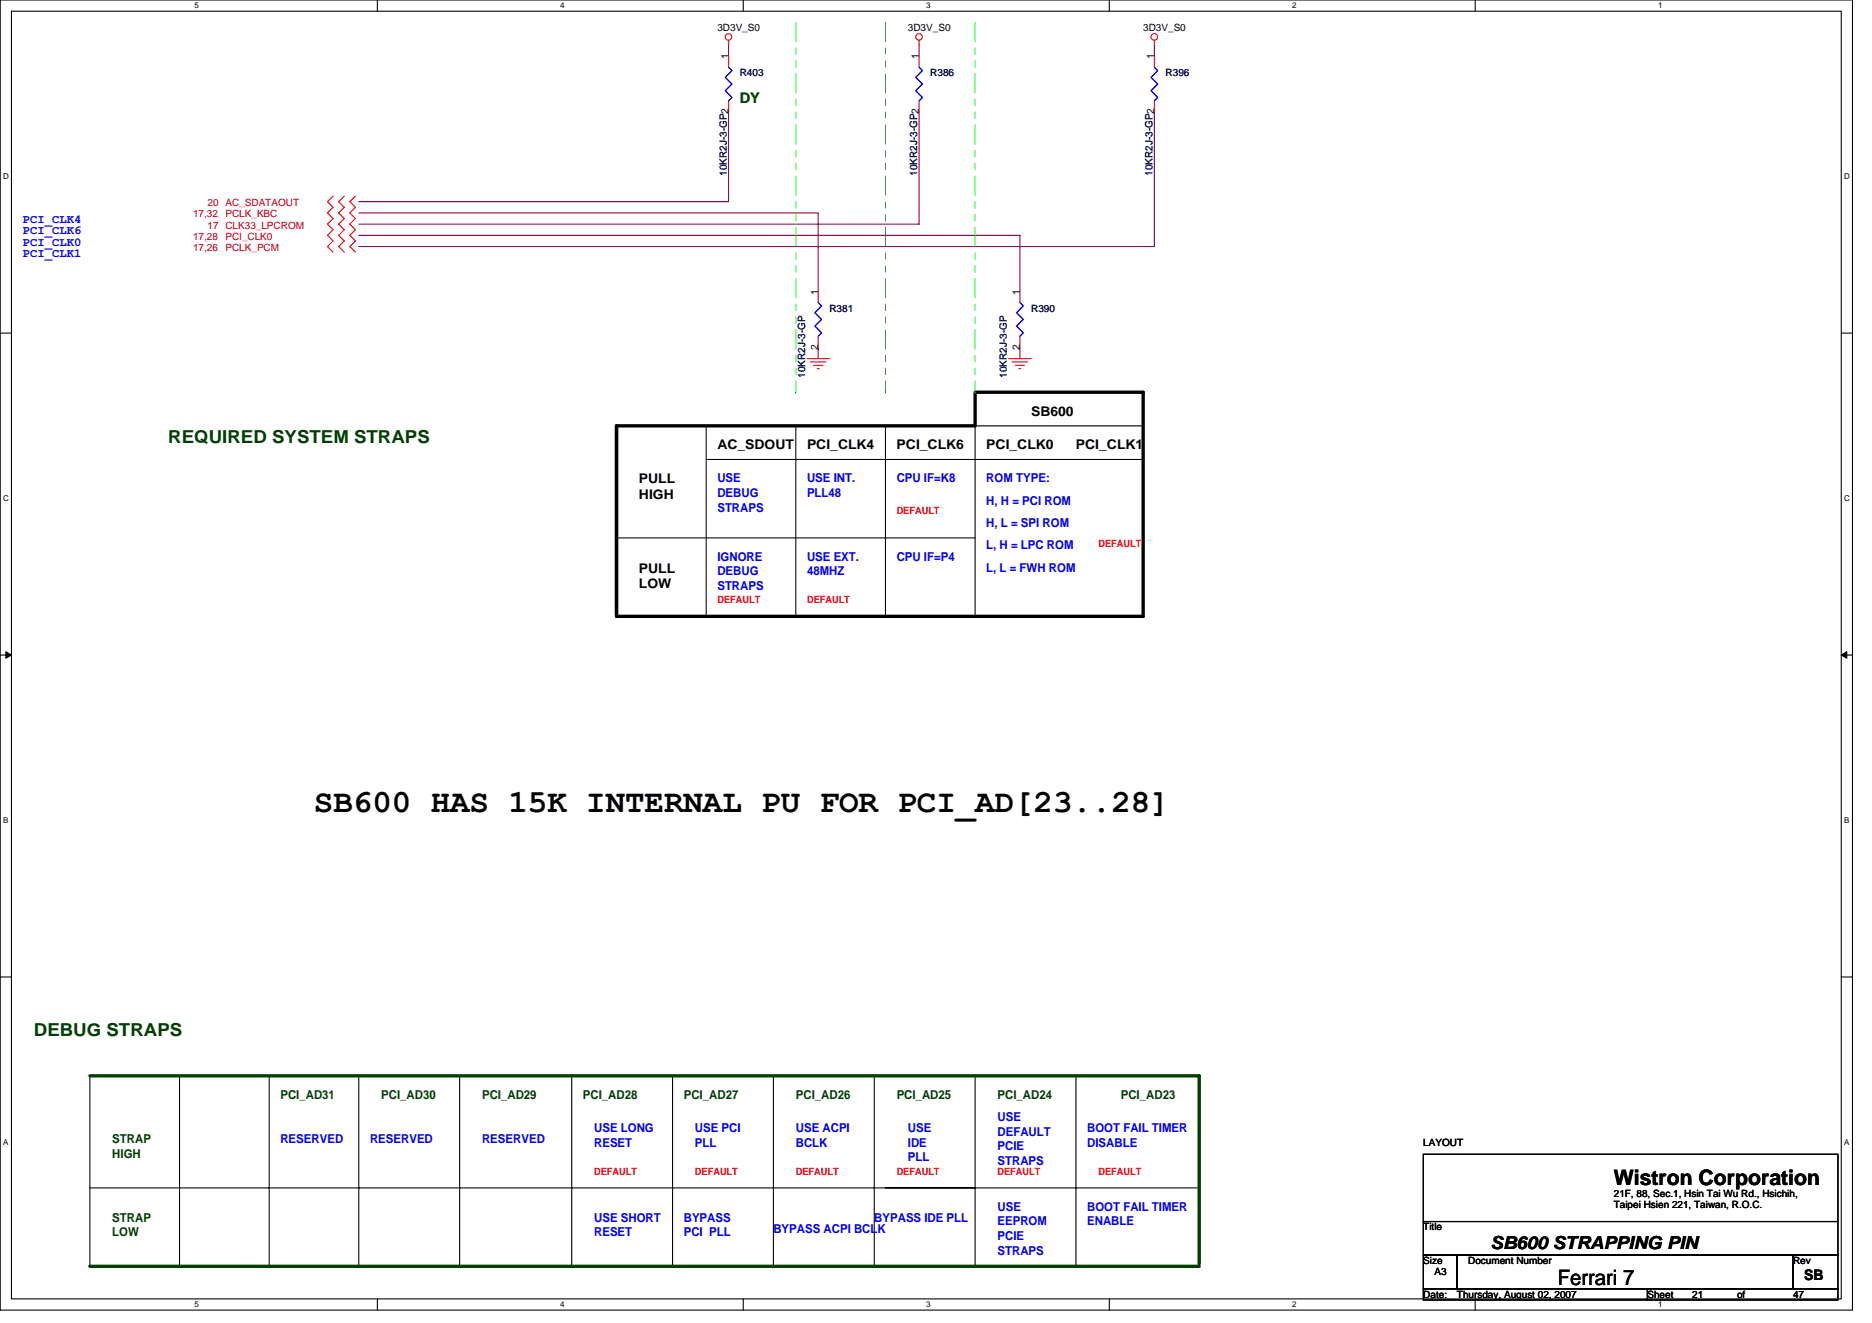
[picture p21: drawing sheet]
<svg xmlns="http://www.w3.org/2000/svg" width="297mm" height="210mm" viewBox="0 0 297 210" stroke-linecap="round" stroke-linejoin="round" font-family="sans-serif">
<defs><g id="words">
<text font-size="5.1" x="49.8" y="128.8">SB600 HAS 15K INTERNAL PU FOR PCI_AD[23..28]</text>
<g font-size="3.4">
<text x="256.1" y="188">Wistron Corporation</text>
<text x="247.2" y="203.9">Ferrari 7</text>
</g>
<g font-size="2.8" fill="#004000">
<text x="26.7" y="70.2">REQUIRED SYSTEM STRAPS</text>
<text x="5.4" y="164.4">DEBUG STRAPS</text>
</g>
<text font-size="2.8" x="236.5" y="198.2">SB600 STRAPPING PIN</text>
<text font-size="2.3" fill="#008000" x="117.4" y="16.4">DY</text>
<text font-size="2.3" x="286.3" y="203.1">SB</text>
<g font-size="2.1">
<text x="163.6" y="66">SB600</text>
<text x="113.8" y="71.3">AC_SDOUT</text>
<text x="128.1" y="71.3">PCI_CLK4</text>
<text x="142.3" y="71.3">PCI_CLK6</text>
<text x="156.5" y="71.3">PCI_CLK0</text>
<text x="170.7" y="71.3">PCI_CLK1</text>
<text x="101.4" y="76.6">PULL</text>
<text x="101.4" y="79.1">HIGH</text>
<text x="101.4" y="90.9">PULL</text>
<text x="101.4" y="93.4">LOW</text>
</g>
<g font-size="1.9" fill="#00f">
<text x="3.6" y="35.4">PCI_CLK4</text>
<text x="3.6" y="39">PCI_CLK0</text>
<text x="3.6" y="40.7">PCI_CLK1</text>
<text x="3.6" y="37.2">PCI_CLK6</text>
<text x="113.8" y="76.5">USE</text>
<text x="128.1" y="76.5">USE INT.</text>
<text x="142.3" y="76.5">CPU IF=K8</text>
<text x="156.5" y="76.5">ROM TYPE:</text>
<text x="113.8" y="78.8">DEBUG</text>
<text x="113.8" y="81.2">STRAPS</text>
<text x="128.1" y="78.8">PLL48</text>
<text x="156.5" y="83.6">H, L = SPI ROM</text>
<text x="156.5" y="80.1">H, H = PCI ROM</text>
<text x="113.8" y="88.9">IGNORE</text>
<text x="128.1" y="88.9">USE EXT.</text>
<text x="142.3" y="88.9">CPU IF=P4</text>
<text x="156.5" y="87.2">L, H = LPC ROM</text>
<text x="113.8" y="91.3">DEBUG</text>
<text x="113.8" y="93.6">STRAPS</text>
<text x="128.1" y="91.3">48MHZ</text>
<text x="156.5" y="90.7">L, L = FWH ROM</text>
<text x="94.3" y="179.6">USE LONG</text>
<text x="110.3" y="179.6">USE PCI</text>
<text x="126.3" y="179.6">USE ACPI</text>
<text x="144.1" y="179.6">USE</text>
<text x="158.3" y="177.8">USE</text>
<text x="172.5" y="179.6">BOOT FAIL TIMER</text>
<text x="44.5" y="181.4">RESERVED</text>
<text x="58.7" y="181.4">RESERVED</text>
<text x="76.5" y="181.4">RESERVED</text>
<text x="94.3" y="181.9">RESET</text>
<text x="110.3" y="181.9">PLL</text>
<text x="126.3" y="181.9">BCLK</text>
<text x="144.1" y="181.9">IDE</text>
<text x="144.1" y="184.3">PLL</text>
<text x="158.3" y="180.2">DEFAULT</text>
<text x="158.3" y="182.5">PCIE</text>
<text x="158.3" y="184.8">STRAPS</text>
<text x="172.5" y="181.9">DISABLE</text>
<text x="94.3" y="193.8">USE SHORT</text>
<text x="94.3" y="196.2">RESET</text>
<text x="108.5" y="193.8">BYPASS</text>
<text x="108.5" y="196.2">PCI PLL</text>
<text x="122.7" y="195.6">BYPASS ACPI BCLK</text>
<text x="138.7" y="193.8">BYPASS IDE PLL</text>
<text x="158.3" y="192.1">USE</text>
<text x="158.3" y="194.4">EEPROM</text>
<text x="158.3" y="196.7">PCIE</text>
<text x="172.5" y="192.1">BOOT FAIL TIMER</text>
<text x="172.5" y="194.4">ENABLE</text>
<text x="158.3" y="199.1">STRAPS</text>
</g>
<g font-size="1.9" fill="#004000">
<text x="44.5" y="174.3">PCI_AD31</text>
<text x="60.5" y="174.3">PCI_AD30</text>
<text x="76.5" y="174.3">PCI_AD29</text>
<text x="92.5" y="174.3">PCI_AD28</text>
<text x="108.5" y="174.3">PCI_AD27</text>
<text x="126.3" y="174.3">PCI_AD26</text>
<text x="142.3" y="174.3">PCI_AD25</text>
<text x="158.3" y="174.3">PCI_AD24</text>
<text x="177.8" y="174.3">PCI_AD23</text>
<text x="17.8" y="181.4">STRAP</text>
<text x="17.8" y="183.7">HIGH</text>
<text x="17.8" y="193.8">STRAP</text>
<text x="17.8" y="196.2">LOW</text>
</g>
<g font-size="1.6">
<text x="113.8" y="5">3D3V_S0</text>
<text x="144.1" y="5">3D3V_S0</text>
<text x="181.4" y="5">3D3V_S0</text>
<text x="115.6" y="9.4" transform="rotate(-90 115.6 9.4)">1</text>
<text x="145.8" y="9.4" transform="rotate(-90 145.8 9.4)">1</text>
<text x="183.2" y="9.4" transform="rotate(-90 183.2 9.4)">1</text>
<text x="129.8" y="46.8" transform="rotate(-90 129.8 46.8)">1</text>
<text x="161.8" y="46.8" transform="rotate(-90 161.8 46.8)">1</text>
<text x="129.8" y="55.5" transform="rotate(-90 129.8 55.5)">2</text>
<text x="161.8" y="55.5" transform="rotate(-90 161.8 55.5)">2</text>
<text x="225.8" y="181.9">LAYOUT</text>
<text x="256.1" y="189.9">21F, 88, Sec.1, Hsin Tai Wu Rd., Hsichih,</text>
<text x="256.1" y="191.7">Taipei Hsien 221, Taiwan, R.O.C.</text>
<text x="225.8" y="195.2">Title</text>
<text x="225.8" y="200.6">Size</text>
<text x="227.6" y="202.3">A3</text>
<text x="233" y="200.6">Document Number</text>
<text x="284.5" y="200.6">Rev</text>
<text x="225.8" y="205.9">Date:</text>
<text x="231.2" y="205.9">Thursday, August 02, 2007</text>
<text x="261.4" y="205.9">Sheet</text>
<text x="268.5" y="205.9">21</text>
<text x="275.6" y="205.9">of</text>
<text x="284.5" y="205.9">47</text>
</g>
<g font-size="1.6" fill="#000080">
<text x="117.4" y="12.1">R403</text>
<text x="147.6" y="12.1">R386</text>
<text x="185" y="12.1">R396</text>
<text x="115.3" y="27.9" transform="rotate(-90 115.3 27.9)">10KR2J-3-GP2</text>
<text x="145.5" y="27.9" transform="rotate(-90 145.5 27.9)">10KR2J-3-GP2</text>
<text x="182.9" y="27.9" transform="rotate(-90 182.9 27.9)">10KR2J-3-GP2</text>
<text x="131.6" y="49.4">R381</text>
<text x="163.6" y="49.4">R390</text>
<text x="127.8" y="59.9" transform="rotate(-90 127.8 59.9)">10KR2J-3-GP</text>
<text x="159.8" y="59.9" transform="rotate(-90 159.8 59.9)">10KR2J-3-GP</text>
</g>
<g font-size="1.6" fill="#f00">
<text x="30.6" y="34.5">17,32</text>
<text x="32.9" y="32.7">20 AC_SDATAOUT</text>
<text x="35.8" y="34.5">PCLK_KBC</text>
<text x="30.6" y="38">17,28</text>
<text x="30.6" y="39.8">17,26</text>
<text x="32.9" y="36.3">17 CLK33_LPCROM</text>
<text x="35.8" y="38">PCI_CLK0</text>
<text x="35.8" y="39.8">PCLK_PCM</text>
<text x="142.3" y="81.5">DEFAULT</text>
<text x="174.3" y="86.8">DEFAULT</text>
<text x="113.8" y="95.7">DEFAULT</text>
<text x="128.1" y="95.7">DEFAULT</text>
<text x="94.3" y="186.4">DEFAULT</text>
<text x="110.3" y="186.4">DEFAULT</text>
<text x="126.3" y="186.4">DEFAULT</text>
<text x="142.3" y="186.4">DEFAULT</text>
<text x="158.3" y="186.4">DEFAULT</text>
<text x="174.3" y="186.4">DEFAULT</text>
</g>
<g font-size="1.3">
<text x="30.8" y="1.3">5</text>
<text x="88.9" y="1.3">4</text>
<text x="147" y="1.3">3</text>
<text x="205" y="1.3">2</text>
<text x="263.1" y="1.3">1</text>
<text x=".5" y="28.4">D</text>
<text x="292.6" y="28.4">D</text>
<text x=".5" y="79.5">C</text>
<text x="292.6" y="79.5">C</text>
<text x=".5" y="130.6">B</text>
<text x="292.6" y="130.6">B</text>
<text x=".5" y="181.7">A</text>
<text x="292.6" y="181.7">A</text>
<text x="30.8" y="207.4">5</text>
<text x="88.9" y="207.4">4</text>
<text x="147" y="207.4">3</text>
<text x="205" y="207.4">2</text>
<text x="263.1" y="207.4">1</text>
</g>
</g></defs>
<path d="M0 0h293.9v207.9h-293.9zM1.8 1.8h290.4v204.3h-290.4z" fill="none" stroke="#000" stroke-width=".17"/>
<g fill="#fff">
<path d="M30.8 .2h.7v1.4h-.7z"/>
<path d="M30.8 206.3h.7v1.4h-.7z"/>
</g>
<path d="M59.9 0v1.8M59.9 206.1v1.8" fill="none" stroke="#000" stroke-width=".17"/>
<g fill="#fff">
<path d="M88.9 .2h.7v1.4h-.7z"/>
<path d="M88.9 206.3h.7v1.4h-.7z"/>
</g>
<path d="M117.9 0v1.8M117.9 206.1v1.8" fill="none" stroke="#000" stroke-width=".17"/>
<g fill="#fff">
<path d="M147 .2h.7v1.4h-.7z"/>
<path d="M147 206.3h.7v1.4h-.7z"/>
</g>
<path d="M176 0v1.8M176 206.1v1.8" fill="none" stroke="#000" stroke-width=".17"/>
<g fill="#fff">
<path d="M205 .2h.7v1.4h-.7z"/>
<path d="M205 206.3h.7v1.4h-.7z"/>
</g>
<path d="M234.1 0v1.8M234.1 206.1v1.8" fill="none" stroke="#000" stroke-width=".17"/>
<g fill="#fff">
<path d="M263.1 .2h.7v1.4h-.7z"/>
<path d="M263.1 206.3h.7v1.4h-.7z"/>
<path d="M.5 27.3h.9v1.4h-.9z"/>
<path d="M292.6 27.3h.9v1.4h-.9z"/>
<path d="M.5 78.4h.9v1.4h-.9z"/>
<path d="M292.6 78.4h.9v1.4h-.9z"/>
</g>
<path d="M0 52.9h1.8M292.2 52.9h1.7" fill="none" stroke="#000" stroke-width=".17"/>
<g fill="#fff">
<path d="M.5 129.5h.8v1.4h-.8z"/>
<path d="M292.6 129.5h.9v1.4h-.9z"/>
</g>
<path d="M0 103.9h1.8M292.2 103.9h1.7" fill="none" stroke="#000" stroke-width=".17"/>
<path d="M.9 103.4l.9 .5-.9 .5zM292.2 103.9l.8-.5v1z" fill="#000" stroke="#000" stroke-width=".16"/>
<g fill="#fff">
<path d="M.5 180.5h.8v1.4h-.8z"/>
<path d="M292.6 180.5h.9v1.4h-.9z"/>
</g>
<g fill="none" stroke="#000" stroke-width=".17">
<path d="M112.1 72.9h69.3M112.1 67.6v30.2M126.3 67.6v30.2M140.5 67.6v30.2M181.4 67.6h-26.7v30.2M97.8 85.3h56.9M0 155h1.8M292.2 155h1.7M14.3 170.7v30.2M28.5 170.7v30.2M42.7 170.7v30.2M56.9 170.7v30.2"/>
<path d="M72.9 170.7v30.2M90.7 170.7v30.2M106.7 170.7v30.2M122.7 170.7v30.2M138.7 170.7v30.2M154.7 170.7v30.2M170.7 170.7v30.2M14.3 188.5h176M225.8 199.1h5.4v5.4h-5.4zM225.8 183.1h65.8v10.7h-65.8zM225.8 193.8h65.8v5.3h-65.8zM231.2 199.1h53.3v5.4h-53.3z"/>
<path d="M284.5 199.1h7.1v5.4h-7.1zM225.8 204.5h35.6v1.7h-35.6zM261.4 204.5h30.2v1.7h-30.2z"/>
</g>
<path d="M115.6 7.1v1.8M115.6 17.8v14.2h-58.7M145.8 7.1v1.8M145.8 17.8v17.8h-88.9M183.2 7.1v1.8M183.2 17.8v21.3h-126.3M56.9 33.8h72.9v12.4M56.9 37.3h104.9v8.9M129.8 55.1v1.8M161.8 55.1v1.8" fill="none" stroke="#800040" stroke-width=".17"/>
<g fill="none" stroke="#f00" stroke-width=".17">
<path d="M115.6 6.4v.7M115.6 8.9v1.8M115.6 16v1.8M145.8 6.4v.7M145.8 8.9v1.8M145.8 16v1.8M183.2 6.4v.7M183.2 8.9v1.8M183.2 16v1.8M52.8 31.1l-.8 .9 .8 .9-.8 .9 .8 .9-.8 .9 .8 .8-.8 .9 .8 .9-.8 .9 .8 .9M54.6 31.1l-.9 .9 .9 .9-.9 .9 .9 .9-.9 .9 .9 .8-.9 .9 .9 .9-.9 .9 .9 .9M56.4 31.1l-.9 .9 .9 .9-.9 .9 .9 .9-.9 .9 .9 .8-.9 .9 .9 .9-.9 .9 .9 .9"/>
<path d="M128.1 56.9h3.5M128.6 57.4h2.5M129.1 58h1.5M129.7 58.5h.3M129.8 46.2v1.8M129.8 53.3v1.8M160.1 56.9h3.5M160.6 57.4h2.5M161.1 58h1.5M161.7 58.5h.3M161.8 46.2v1.8M161.8 53.3v1.8"/>
<circle cx="115.6" cy="5.9" r=".52"/>
<circle cx="145.8" cy="5.9" r=".52"/>
<circle cx="183.2" cy="5.9" r=".52"/>
</g>
<path d="M97.8 67.6v29.8M14.3 170.7h176v29.9M14.3 200.9h176" fill="none" stroke="#004000" stroke-width=".53"/>
<path d="M97.8 67.6h56.9v-5.4h26.7v35.6h-83.6z" fill="none" stroke="#000" stroke-width=".53"/>
<path d="M126.3 3.6v58.6M140.5 3.6v58.6M154.7 3.6v58.6M126.3 62.2h.1M140.5 62.2h.1M154.7 62.2h.1" fill="none" stroke="#0f0" stroke-width=".16" stroke-dasharray="3 1 1 1 1 1"/>
<path d="M115.6 10.7l.5 .5-1 1.1 1 1-1 1.1 1 1.1-.5 .5M145.8 10.7l.6 .5-1.1 1.1 1.1 1-1.1 1.1 1.1 1.1-.6 .5M183.2 10.7l.5 .5-1.1 1.1 1.1 1-1.1 1.1 1.1 1.1-.5 .5M129.8 48l.6 .5-1.1 1.1 1.1 1.1-1.1 1 1.1 1.1-.6 .5M161.8 48l.6 .5-1.1 1.1 1.1 1.1-1.1 1 1.1 1.1-.6 .5" fill="none" stroke="#00f" stroke-width=".17"/>
<use href="#words"/>
</svg>
